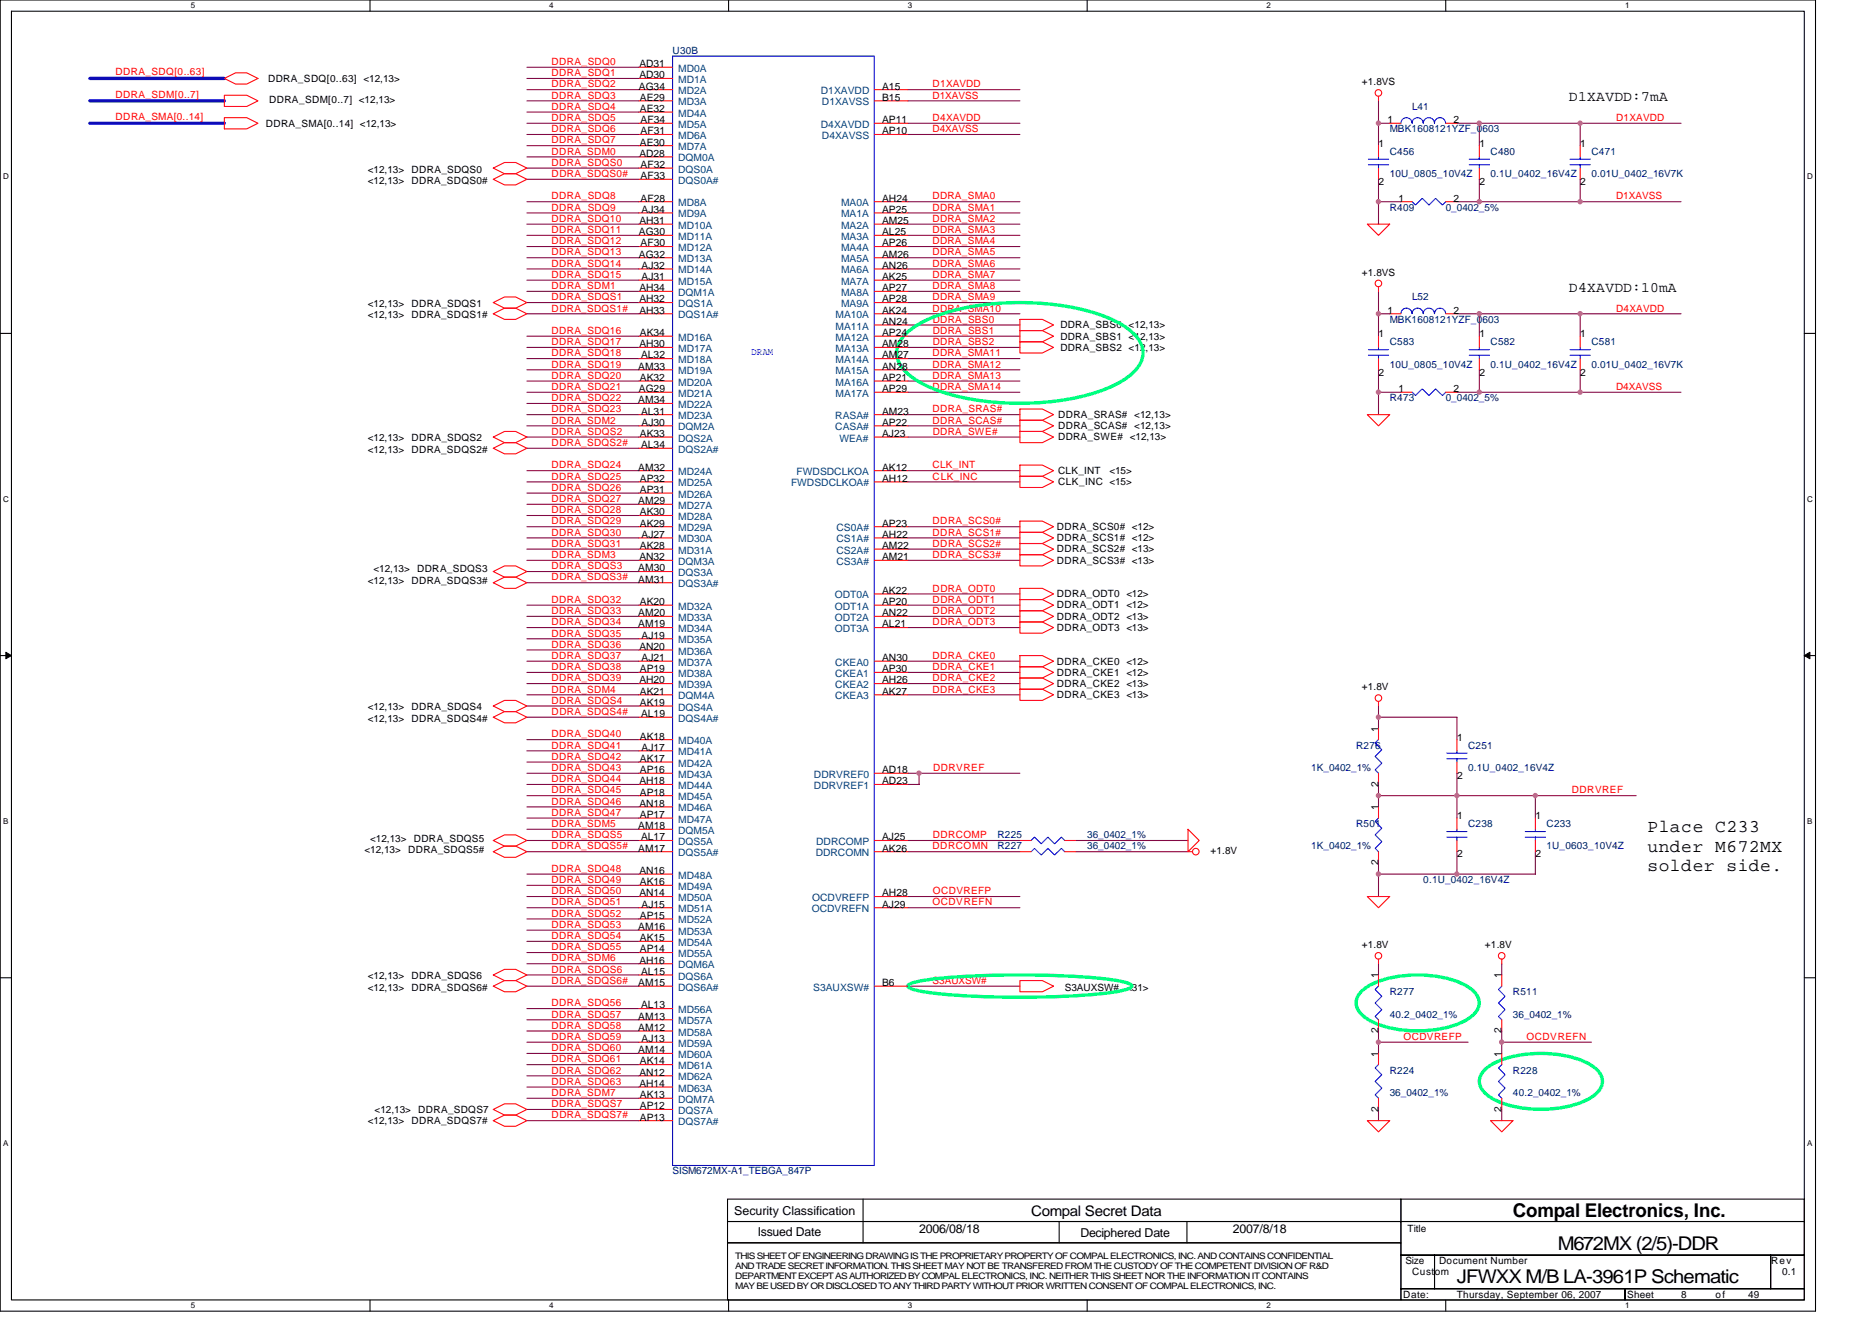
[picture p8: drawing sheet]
<svg xmlns="http://www.w3.org/2000/svg" width="297mm" height="210mm" viewBox="0 0 297 210" stroke-linecap="round" stroke-linejoin="round" font-family="sans-serif">
<defs><g id="words">
<g font-size="3">
<text x="240.1" y="193">Compal Electronics, Inc.</text>
<text x="231.2" y="203.6">JFWXX M/B LA-3961P Schematic</text>
<text x="247.2" y="198.3">M672MX (2/5)-DDR</text>
</g>
<g font-size="2.8">
<text x="261.4" y="132.1">Place C233</text>
<text x="261.4" y="135.1">under M672MX</text>
<text x="261.4" y="138.2">solder side.</text>
</g>
<g font-size="2.3">
<text x="249" y="16.1">D1XAVDD:7mA</text>
<text x="249" y="46.3">D4XAVDD:10mA</text>
<text x="163.6" y="192.8">Compal Secret Data</text>
</g>
<g font-size="1.9">
<text x="116.5" y="192.7">Security Classification</text>
<text x="120.2" y="196.1">Issued Date</text>
<text x="145.8" y="195.6">2006/08/18</text>
<text x="171.4" y="196.3">Deciphered Date</text>
<text x="195.6" y="195.6">2007/8/18</text>
</g>
<g font-size="1.6" fill="#f00">
<text x="18.3" y="11.9">DDRA_SDQ[0..63]</text>
<text x="87.5" y="10.3">DDRA_SDQ0</text>
<text x="18.3" y="15.5">DDRA_SDM[0..7]</text>
<text x="87.5" y="13.9">DDRA_SDQ2</text>
<text x="87.5" y="15.6">DDRA_SDQ3</text>
<text x="87.5" y="12.1">DDRA_SDQ1</text>
<text x="87.5" y="17.4">DDRA_SDQ4</text>
<text x="148" y="13.9">D1XAVDD</text>
<text x="148" y="15.6">D1XAVSS</text>
<text x="18.3" y="19">DDRA_SMA[0..14]</text>
<text x="87.5" y="22.8">DDRA_SDQ7</text>
<text x="87.5" y="21">DDRA_SDQ6</text>
<text x="87.5" y="19.2">DDRA_SDQ5</text>
<text x="148" y="21">D4XAVSS</text>
<text x="148" y="19.2">D4XAVDD</text>
<text x="256.4" y="19.2">D1XAVDD</text>
<text x="87.5" y="26.3">DDRA_SDQS0</text>
<text x="87.5" y="28.1">DDRA_SDQS0#</text>
<text x="87.5" y="24.5">DDRA_SDM0</text>
<text x="87.5" y="31.6">DDRA_SDQ8</text>
<text x="87.5" y="33.4">DDRA_SDQ9</text>
<text x="87.5" y="35.2">DDRA_SDQ10</text>
<text x="148" y="31.6">DDRA_SMA0</text>
<text x="148" y="35.2">DDRA_SMA2</text>
<text x="148" y="33.4">DDRA_SMA1</text>
<text x="256.4" y="31.6">D1XAVSS</text>
<text x="87.5" y="38.8">DDRA_SDQ12</text>
<text x="87.5" y="40.5">DDRA_SDQ13</text>
<text x="87.5" y="37">DDRA_SDQ11</text>
<text x="148" y="37">DDRA_SMA3</text>
<text x="148" y="40.5">DDRA_SMA5</text>
<text x="148" y="38.8">DDRA_SMA4</text>
<text x="87.5" y="42.3">DDRA_SDQ14</text>
<text x="87.5" y="44.1">DDRA_SDQ15</text>
<text x="87.5" y="47.6">DDRA_SDQS1</text>
<text x="87.5" y="45.9">DDRA_SDM1</text>
<text x="148" y="44.1">DDRA_SMA7</text>
<text x="148" y="42.3">DDRA_SMA6</text>
<text x="148" y="45.9">DDRA_SMA8</text>
<text x="148" y="47.6">DDRA_SMA9</text>
<text x="87.5" y="53">DDRA_SDQ16</text>
<text x="87.5" y="49.4">DDRA_SDQS1#</text>
<text x="148" y="49.4">DDRA_SMA10</text>
<text x="148" y="51.2">DDRA_SBS0</text>
<text x="148" y="53">DDRA_SBS1</text>
<text x="256.4" y="49.4">D4XAVDD</text>
<text x="87.5" y="54.8">DDRA_SDQ17</text>
<text x="87.5" y="56.5">DDRA_SDQ18</text>
<text x="87.5" y="58.3">DDRA_SDQ19</text>
<text x="148" y="58.3">DDRA_SMA12</text>
<text x="148" y="56.5">DDRA_SMA11</text>
<text x="148" y="54.8">DDRA_SBS2</text>
<text x="87.5" y="63.6">DDRA_SDQ22</text>
<text x="87.5" y="61.9">DDRA_SDQ21</text>
<text x="87.5" y="65.4">DDRA_SDQ23</text>
<text x="87.5" y="60.1">DDRA_SDQ20</text>
<text x="148" y="60.1">DDRA_SMA13</text>
<text x="148" y="65.4">DDRA_SRAS#</text>
<text x="148" y="61.9">DDRA_SMA14</text>
<text x="256.4" y="61.9">D4XAVSS</text>
<text x="87.5" y="69">DDRA_SDQS2</text>
<text x="87.5" y="70.8">DDRA_SDQS2#</text>
<text x="87.5" y="67.2">DDRA_SDM2</text>
<text x="148" y="67.2">DDRA_SCAS#</text>
<text x="148" y="69">DDRA_SWE#</text>
<text x="87.5" y="77.9">DDRA_SDQ26</text>
<text x="87.5" y="74.3">DDRA_SDQ24</text>
<text x="87.5" y="76.1">DDRA_SDQ25</text>
<text x="148" y="76.1">CLK_INC</text>
<text x="148" y="74.3">CLK_INT</text>
<text x="87.5" y="79.7">DDRA_SDQ27</text>
<text x="87.5" y="83.2">DDRA_SDQ29</text>
<text x="87.5" y="81.4">DDRA_SDQ28</text>
<text x="148" y="83.2">DDRA_SCS0#</text>
<text x="87.5" y="86.8">DDRA_SDQ31</text>
<text x="87.5" y="85">DDRA_SDQ30</text>
<text x="87.5" y="88.5">DDRA_SDM3</text>
<text x="148" y="86.8">DDRA_SCS2#</text>
<text x="148" y="88.5">DDRA_SCS3#</text>
<text x="148" y="85">DDRA_SCS1#</text>
<text x="87.5" y="95.7">DDRA_SDQ32</text>
<text x="87.5" y="90.3">DDRA_SDQS3</text>
<text x="87.5" y="92.1">DDRA_SDQS3#</text>
<text x="148" y="95.7">DDRA_ODT1</text>
<text x="148" y="93.9">DDRA_ODT0</text>
<text x="87.5" y="97.4">DDRA_SDQ33</text>
<text x="87.5" y="99.2">DDRA_SDQ34</text>
<text x="87.5" y="101">DDRA_SDQ35</text>
<text x="148" y="97.4">DDRA_ODT2</text>
<text x="148" y="99.2">DDRA_ODT3</text>
<text x="87.5" y="102.8">DDRA_SDQ36</text>
<text x="87.5" y="104.5">DDRA_SDQ37</text>
<text x="87.5" y="106.3">DDRA_SDQ38</text>
<text x="148" y="104.5">DDRA_CKE0</text>
<text x="148" y="106.3">DDRA_CKE1</text>
<text x="87.5" y="108.1">DDRA_SDQ39</text>
<text x="87.5" y="111.7">DDRA_SDQS4</text>
<text x="87.5" y="113.4">DDRA_SDQS4#</text>
<text x="87.5" y="109.9">DDRA_SDM4</text>
<text x="148" y="109.9">DDRA_CKE3</text>
<text x="148" y="108.1">DDRA_CKE2</text>
<text x="87.5" y="117">DDRA_SDQ40</text>
<text x="87.5" y="118.8">DDRA_SDQ41</text>
<text x="87.5" y="120.5">DDRA_SDQ42</text>
<text x="87.5" y="122.3">DDRA_SDQ43</text>
<text x="87.5" y="124.1">DDRA_SDQ44</text>
<text x="87.5" y="125.9">DDRA_SDQ45</text>
<text x="148.1" y="122.3">DDRVREF</text>
<text x="249.4" y="125.9">DDRVREF</text>
<text x="87.5" y="127.7">DDRA_SDQ46</text>
<text x="87.5" y="129.4">DDRA_SDQ47</text>
<text x="87.5" y="131.2">DDRA_SDM5</text>
<text x="87.5" y="133">DDRA_SDQS5</text>
<text x="87.5" y="134.8">DDRA_SDQS5#</text>
<text x="148" y="134.8">DDRCOMN</text>
<text x="148" y="133">DDRCOMP</text>
<text x="87.5" y="138.3">DDRA_SDQ48</text>
<text x="87.5" y="140.1">DDRA_SDQ49</text>
<text x="87.5" y="141.9">DDRA_SDQ50</text>
<text x="87.5" y="143.7">DDRA_SDQ51</text>
<text x="148" y="143.7">OCDVREFN</text>
<text x="148" y="141.9">OCDVREFP</text>
<text x="87.5" y="145.4">DDRA_SDQ52</text>
<text x="87.5" y="147.2">DDRA_SDQ53</text>
<text x="87.5" y="149">DDRA_SDQ54</text>
<text x="87.5" y="150.8">DDRA_SDQ55</text>
<text x="87.5" y="154.3">DDRA_SDQS6</text>
<text x="87.5" y="152.5">DDRA_SDM6</text>
<text x="87.5" y="159.7">DDRA_SDQ56</text>
<text x="87.5" y="161.4">DDRA_SDQ57</text>
<text x="87.5" y="156.1">DDRA_SDQS6#</text>
<text x="148" y="156.1">S3AUXSW#</text>
<text x="87.5" y="163.2">DDRA_SDQ58</text>
<text x="87.5" y="165">DDRA_SDQ59</text>
<text x="87.5" y="166.8">DDRA_SDQ60</text>
<text x="222.7" y="165">OCDVREFP</text>
<text x="242.2" y="165">OCDVREFN</text>
<text x="87.5" y="168.6">DDRA_SDQ61</text>
<text x="87.5" y="170.3">DDRA_SDQ62</text>
<text x="87.5" y="172.1">DDRA_SDQ63</text>
<text x="87.5" y="173.9">DDRA_SDM7</text>
<text x="87.5" y="175.7">DDRA_SDQS7</text>
<text x="87.5" y="177.4">DDRA_SDQS7#</text>
</g>
<g font-size="1.6">
<text x="101.4" y="10.6">AD31</text>
<text x="42.5" y="13">DDRA_SDQ[0..63] &lt;12,13&gt;</text>
<text x="42.7" y="16.4">DDRA_SDM[0..7] &lt;12,13&gt;</text>
<text x="101.4" y="14.2">AG34</text>
<text x="101.4" y="12.4">AD30</text>
<text x="101.5" y="16">AE29</text>
<text x="101.5" y="17.8">AE32</text>
<text x="140" y="16">B15</text>
<text x="140" y="14.2">A15</text>
<text x="216.1" y="13.5">+1.8VS</text>
<text x="42.2" y="20.1">DDRA_SMA[0..14] &lt;12,13&gt;</text>
<text x="101.5" y="23.1">AE30</text>
<text x="101.6" y="21.3">AF31</text>
<text x="101.6" y="19.5">AF34</text>
<text x="140" y="21.3">AP10</text>
<text x="140" y="19.5">AP11</text>
<text x="218.8" y="23.3">1</text>
<text x="220.2" y="19.5">1</text>
<text x="230.6" y="19.5">2</text>
<text x="234.8" y="23.3">1</text>
<text x="250.8" y="23.3">1</text>
<text x="58.4" y="27.4">&lt;12,13&gt;</text>
<text x="58.4" y="29.1">&lt;12,13&gt;</text>
<text x="65.3" y="27.4">DDRA_SDQS0</text>
<text x="65.3" y="29.1">DDRA_SDQS0#</text>
<text x="101.4" y="24.9">AD28</text>
<text x="101.6" y="26.6">AF32</text>
<text x="101.6" y="28.4">AF33</text>
<text x="218.8" y="29.4">2</text>
<text x="234.8" y="29.4">2</text>
<text x="250.8" y="29.4">2</text>
<text x="101.4" y="35.5">AH31</text>
<text x="101.6" y="32">AF28</text>
<text x="101.8" y="33.8">AJ34</text>
<text x="140" y="32">AH24</text>
<text x="140" y="35.5">AM25</text>
<text x="140" y="33.8">AP25</text>
<text x="221.9" y="32">1</text>
<text x="230.6" y="32">2</text>
<text x="101.4" y="37.3">AG30</text>
<text x="101.4" y="40.9">AG32</text>
<text x="101.6" y="39.1">AF30</text>
<text x="140" y="37.3">AL25</text>
<text x="140" y="40.9">AM26</text>
<text x="140" y="39.1">AP26</text>
<text x="101.4" y="48">AH32</text>
<text x="101.4" y="46.2">AH34</text>
<text x="101.8" y="42.7">AJ32</text>
<text x="101.8" y="44.4">AJ31</text>
<text x="140" y="44.4">AK25</text>
<text x="140" y="42.7">AN26</text>
<text x="140" y="46.2">AP27</text>
<text x="140" y="48">AP28</text>
<text x="216.1" y="43.7">+1.8VS</text>
<text x="58.4" y="48.7">&lt;12,13&gt;</text>
<text x="58.4" y="50.5">&lt;12,13&gt;</text>
<text x="65.3" y="48.7">DDRA_SDQS1</text>
<text x="65.3" y="50.5">DDRA_SDQS1#</text>
<text x="101.4" y="49.8">AH33</text>
<text x="101.5" y="53.3">AK34</text>
<text x="140" y="51.5">AN24</text>
<text x="140" y="53.3">AP24</text>
<text x="140" y="49.8">AK24</text>
<text x="168.3" y="52.1">DDRA_SBS0 &lt;12,13&gt;</text>
<text x="168.3" y="53.9">DDRA_SBS1 &lt;12,13&gt;</text>
<text x="218.8" y="53.5">1</text>
<text x="220.2" y="49.8">1</text>
<text x="230.6" y="49.8">2</text>
<text x="234.8" y="53.5">1</text>
<text x="250.8" y="53.5">1</text>
<text x="101.3" y="58.7">AM33</text>
<text x="101.4" y="55.1">AH30</text>
<text x="101.7" y="56.9">AL32</text>
<text x="140" y="58.7">AN28</text>
<text x="140" y="55.1">AM28</text>
<text x="140" y="56.9">AM27</text>
<text x="168.3" y="55.6">DDRA_SBS2 &lt;12,13&gt;</text>
<text x="218.8" y="59.6">2</text>
<text x="234.8" y="59.6">2</text>
<text x="250.8" y="59.6">2</text>
<text x="101.3" y="64">AM34</text>
<text x="101.4" y="62.2">AG29</text>
<text x="101.5" y="60.4">AK32</text>
<text x="101.7" y="65.8">AL31</text>
<text x="140" y="60.4">AP21</text>
<text x="140" y="62.2">AP29</text>
<text x="140" y="65.8">AM23</text>
<text x="221.9" y="62.2">1</text>
<text x="230.6" y="62.2">2</text>
<text x="58.4" y="70">&lt;12,13&gt;</text>
<text x="58.4" y="71.8">&lt;12,13&gt;</text>
<text x="65.3" y="70">DDRA_SDQS2</text>
<text x="65.3" y="71.8">DDRA_SDQS2#</text>
<text x="101.5" y="69.3">AK33</text>
<text x="101.7" y="71.1">AL34</text>
<text x="101.8" y="67.5">AJ30</text>
<text x="140" y="69.3">AJ23</text>
<text x="140" y="67.5">AP22</text>
<text x="167.9" y="68.1">DDRA_SCAS# &lt;12,13&gt;</text>
<text x="167.9" y="66.3">DDRA_SRAS# &lt;12,13&gt;</text>
<text x="167.9" y="69.9">DDRA_SWE# &lt;12,13&gt;</text>
<text x="101.3" y="74.7">AM32</text>
<text x="101.5" y="76.4">AP32</text>
<text x="140" y="74.7">AK12</text>
<text x="140" y="76.4">AH12</text>
<text x="167.9" y="77">CLK_INC &lt;15&gt;</text>
<text x="167.9" y="75.2">CLK_INT</text>
<text x="176.1" y="75.2">&lt;15&gt;</text>
<text x="101.3" y="80">AM29</text>
<text x="101.5" y="78.2">AP31</text>
<text x="101.5" y="81.8">AK30</text>
<text x="101.5" y="83.5">AK29</text>
<text x="140" y="83.5">AP23</text>
<text x="101.4" y="88.9">AN32</text>
<text x="101.5" y="87.1">AK28</text>
<text x="101.8" y="85.3">AJ27</text>
<text x="140" y="85.3">AH22</text>
<text x="140" y="87.1">AM22</text>
<text x="140" y="88.9">AM21</text>
<text x="167.7" y="84.1">DDRA_SCS0# &lt;12&gt;</text>
<text x="167.7" y="85.9">DDRA_SCS1# &lt;12&gt;</text>
<text x="167.7" y="87.7">DDRA_SCS2# &lt;13&gt;</text>
<text x="167.7" y="89.4">DDRA_SCS3# &lt;13&gt;</text>
<text x="58.4" y="92.6">&lt;12,13&gt;</text>
<text x="59.2" y="90.7">&lt;12,13&gt;</text>
<text x="65.3" y="92.6">DDRA_SDQS3#</text>
<text x="66.2" y="90.7">DDRA_SDQS3</text>
<text x="101.3" y="90.7">AM30</text>
<text x="101.3" y="92.4">AM31</text>
<text x="101.5" y="96">AK20</text>
<text x="140" y="94.2">AK22</text>
<text x="140" y="96">AP20</text>
<text x="167.7" y="94.8">DDRA_ODT0 &lt;12&gt;</text>
<text x="101.3" y="97.8">AM20</text>
<text x="101.3" y="99.5">AM19</text>
<text x="101.8" y="101.3">AJ19</text>
<text x="140" y="97.8">AN22</text>
<text x="140" y="99.5">AL21</text>
<text x="167.7" y="96.5">DDRA_ODT1 &lt;12&gt;</text>
<text x="167.7" y="98.3">DDRA_ODT2 &lt;13&gt;</text>
<text x="167.7" y="100.1">DDRA_ODT3 &lt;13&gt;</text>
<text x="101.4" y="103.1">AN20</text>
<text x="101.5" y="106.7">AP19</text>
<text x="101.8" y="104.9">AJ21</text>
<text x="140" y="104.9">AN30</text>
<text x="140" y="106.7">AP30</text>
<text x="167.7" y="105.4">DDRA_CKE0 &lt;12&gt;</text>
<text x="167.7" y="107.2">DDRA_CKE1 &lt;12&gt;</text>
<text x="58.4" y="112.7">&lt;12,13&gt;</text>
<text x="65.3" y="112.7">DDRA_SDQS4</text>
<text x="101.4" y="108.4">AH20</text>
<text x="101.5" y="110.2">AK21</text>
<text x="101.5" y="112">AK19</text>
<text x="101.7" y="113.8">AL19</text>
<text x="140" y="108.4">AH26</text>
<text x="140" y="110.2">AK27</text>
<text x="167.7" y="109">DDRA_CKE2 &lt;13&gt;</text>
<text x="167.7" y="110.8">DDRA_CKE3 &lt;13&gt;</text>
<text x="216.1" y="109.5">+1.8V</text>
<text x="58.4" y="114.5">&lt;12,13&gt;</text>
<text x="65.3" y="114.5">DDRA_SDQS4#</text>
<text x="101.5" y="117.3">AK18</text>
<text x="101.8" y="119.1">AJ17</text>
<text x="218.7" y="116.1" transform="rotate(-90 218.7 116.1)">1</text>
<text x="231.2" y="117.5">1</text>
<text x="101.4" y="124.4">AH18</text>
<text x="101.5" y="120.9">AK17</text>
<text x="101.5" y="122.7">AP16</text>
<text x="140" y="122.7">AD18</text>
<text x="140" y="124.4">AD23</text>
<text x="218.7" y="124.8" transform="rotate(-90 218.7 124.8)">2</text>
<text x="231.2" y="123.6">2</text>
<text x="101.3" y="131.6">AM18</text>
<text x="101.4" y="128">AN18</text>
<text x="101.5" y="126.2">AP18</text>
<text x="101.5" y="129.8">AP17</text>
<text x="218.7" y="128.5" transform="rotate(-90 218.7 128.5)">1</text>
<text x="231.2" y="130">1</text>
<text x="243.6" y="130">1</text>
<text x="57.8" y="135.3">&lt;12,13&gt;</text>
<text x="58.7" y="133.5">&lt;12,13&gt;</text>
<text x="64.8" y="135.3">DDRA_SDQS5#</text>
<text x="65.7" y="133.5">DDRA_SDQS5</text>
<text x="101.3" y="135.1">AM17</text>
<text x="101.7" y="133.3">AL17</text>
<text x="140" y="135.1">AK26</text>
<text x="140" y="133.3">AJ25</text>
<text x="192.1" y="135.5">+1.8V</text>
<text x="218.7" y="137.3" transform="rotate(-90 218.7 137.3)">2</text>
<text x="231.2" y="136">2</text>
<text x="243.6" y="136">2</text>
<text x="101.4" y="138.7">AN16</text>
<text x="101.4" y="142.2">AN14</text>
<text x="101.5" y="140.4">AK16</text>
<text x="101.8" y="144">AJ15</text>
<text x="140" y="144">AJ29</text>
<text x="140" y="142.2">AH28</text>
<text x="101.3" y="147.6">AM16</text>
<text x="101.5" y="145.8">AP15</text>
<text x="101.5" y="149.3">AK15</text>
<text x="58.4" y="155.4">&lt;12,13&gt;</text>
<text x="65.3" y="155.4">DDRA_SDQS6</text>
<text x="101.4" y="152.9">AH16</text>
<text x="101.5" y="151.1">AP14</text>
<text x="101.7" y="154.7">AL15</text>
<text x="216.1" y="150.4">+1.8V</text>
<text x="218.7" y="155.2" transform="rotate(-90 218.7 155.2)">1</text>
<text x="235.6" y="150.4">+1.8V</text>
<text x="238.3" y="155.2" transform="rotate(-90 238.3 155.2)">1</text>
<text x="58.4" y="157.2">&lt;12,13&gt;</text>
<text x="65.3" y="157.2">DDRA_SDQS6#</text>
<text x="101.3" y="156.4">AM15</text>
<text x="101.3" y="161.8">AM13</text>
<text x="101.7" y="160">AL13</text>
<text x="140" y="156.4">B6</text>
<text x="168.9" y="157.2">S3AUXSW#</text>
<text x="178.7" y="157.2">&lt;31&gt;</text>
<text x="101.3" y="163.6">AM12</text>
<text x="101.3" y="167.1">AM14</text>
<text x="101.8" y="165.3">AJ13</text>
<text x="218.7" y="167.7" transform="rotate(-90 218.7 167.7)">1</text>
<text x="218.7" y="164" transform="rotate(-90 218.7 164)">2</text>
<text x="238.3" y="167.7" transform="rotate(-90 238.3 167.7)">1</text>
<text x="238.3" y="164" transform="rotate(-90 238.3 164)">2</text>
<text x="101.4" y="170.7">AN12</text>
<text x="101.4" y="172.4">AH14</text>
<text x="101.5" y="168.9">AK14</text>
<text x="58.4" y="178.3">&lt;12,13&gt;</text>
<text x="59.4" y="176.6">&lt;12,13&gt;</text>
<text x="65.3" y="178.3">DDRA_SDQS7#</text>
<text x="66.4" y="176.6">DDRA_SDQS7</text>
<text x="101.5" y="174.2">AK13</text>
<text x="101.5" y="176">AP12</text>
<text x="101.5" y="177.8">AP13</text>
<text x="218.7" y="176.4" transform="rotate(-90 218.7 176.4)">2</text>
<text x="238.3" y="176.4" transform="rotate(-90 238.3 176.4)">2</text>
<text x="223.3" y="195.4">Title</text>
<text x="223" y="200.6">Size</text>
<text x="224.1" y="202.3">Custom</text>
<text x="228.3" y="200.6">Document Number</text>
<text x="281" y="200.6">Rev</text>
<text x="282.8" y="202.3">0.1</text>
<text x="222.6" y="205.9">Date:</text>
<text x="231.2" y="205.9">Thursday, September 06, 2007</text>
<text x="258.2" y="205.9">Sheet</text>
<text x="266.7" y="205.9">8</text>
<text x="272.2" y="205.9">of</text>
<text x="277.4" y="205.9">49</text>
</g>
<g font-size="1.6" fill="#000080">
<text x="106.7" y="8.5">U30B</text>
<text x="224.1" y="17.4">L41</text>
<text x="220.5" y="21">MBK1608121YZF_0603</text>
<text x="220.5" y="24.5">C456</text>
<text x="220.5" y="28.1">10U_0805_10V4Z</text>
<text x="236.5" y="24.5">C480</text>
<text x="236.5" y="28.1">0.1U_0402_16V4Z</text>
<text x="252.5" y="24.5">C471</text>
<text x="252.5" y="28.1">0.01U_0402_16V7K</text>
<text x="220.5" y="33.4">R409</text>
<text x="229.4" y="33.4">0_0402_5%</text>
<text x="224.1" y="47.6">L52</text>
<text x="220.5" y="51.2">MBK1608121YZF_0603</text>
<text x="220.5" y="54.8">C583</text>
<text x="220.5" y="58.3">10U_0805_10V4Z</text>
<text x="236.5" y="54.8">C582</text>
<text x="236.5" y="58.3">0.1U_0402_16V4Z</text>
<text x="252.5" y="54.8">C581</text>
<text x="252.5" y="58.3">0.01U_0402_16V7K</text>
<text x="220.5" y="63.6">R473</text>
<text x="229.4" y="63.6">0_0402_5%</text>
<text x="215.2" y="118.8">R276</text>
<text x="233" y="118.8">C251</text>
<text x="208.1" y="122.3">1K_0402_1%</text>
<text x="233" y="122.3">0.1U_0402_16V4Z</text>
<text x="215.2" y="131.2">R501</text>
<text x="233" y="131.2">C238</text>
<text x="245.4" y="131.2">C233</text>
<text x="158.3" y="134.8">R227</text>
<text x="158.3" y="133">R225</text>
<text x="172.5" y="134.8">36_0402_1%</text>
<text x="172.5" y="133">36_0402_1%</text>
<text x="208.1" y="134.8">1K_0402_1%</text>
<text x="245.4" y="134.8">1U_0603_10V4Z</text>
<text x="225.8" y="140.1">0.1U_0402_16V4Z</text>
<text x="220.5" y="157.9">R277</text>
<text x="220.5" y="161.4">40.2_0402_1%</text>
<text x="240.1" y="157.9">R511</text>
<text x="240.1" y="161.4">36_0402_1%</text>
<text x="220.5" y="170.3">R224</text>
<text x="220.5" y="173.9">36_0402_1%</text>
<text x="240.1" y="170.3">R228</text>
<text x="240.1" y="173.9">40.2_0402_1%</text>
<text x="106.7" y="186.3">SISM672MX-A1_TEBGA_847P</text>
</g>
<g font-size="1.6" fill="#004080">
<text x="107.6" y="11.4">MD0A</text>
<text x="107.6" y="13.2">MD1A</text>
<text x="107.6" y="16.7">MD3A</text>
<text x="107.6" y="14.9">MD2A</text>
<text x="130.3" y="14.9">D1XAVDD</text>
<text x="130.4" y="16.7">D1XAVSS</text>
<text x="107.6" y="23.8">MD7A</text>
<text x="107.6" y="18.5">MD4A</text>
<text x="107.6" y="22.1">MD6A</text>
<text x="107.6" y="20.3">MD5A</text>
<text x="130.3" y="20.3">D4XAVDD</text>
<text x="130.4" y="22.1">D4XAVSS</text>
<text x="107.6" y="25.6">DQM0A</text>
<text x="107.6" y="27.4">DQS0A</text>
<text x="107.6" y="29.2">DQS0A#</text>
<text x="107.6" y="32.7">MD8A</text>
<text x="107.6" y="34.5">MD9A</text>
<text x="133.5" y="32.7">MA0A</text>
<text x="133.5" y="34.5">MA1A</text>
<text x="107.6" y="36.3">MD10A</text>
<text x="107.6" y="38.1">MD11A</text>
<text x="107.6" y="39.8">MD12A</text>
<text x="107.6" y="41.6">MD13A</text>
<text x="133.5" y="38.1">MA3A</text>
<text x="133.5" y="36.3">MA2A</text>
<text x="133.5" y="41.6">MA5A</text>
<text x="133.5" y="39.8">MA4A</text>
<text x="107.6" y="46.9">DQM1A</text>
<text x="107.6" y="43.4">MD14A</text>
<text x="107.6" y="45.2">MD15A</text>
<text x="133.5" y="45.2">MA7A</text>
<text x="133.5" y="43.4">MA6A</text>
<text x="133.5" y="46.9">MA8A</text>
<text x="107.6" y="48.7">DQS1A</text>
<text x="107.6" y="50.5">DQS1A#</text>
<text x="132.6" y="52.3">MA11A</text>
<text x="132.6" y="50.5">MA10A</text>
<text x="133.5" y="48.7">MA9A</text>
<text x="107.6" y="54.1">MD16A</text>
<text x="107.6" y="55.8">MD17A</text>
<text x="107.6" y="57.6">MD18A</text>
<text x="107.6" y="59.4">MD19A</text>
<text x="132.6" y="59.4">MA15A</text>
<text x="132.6" y="54.1">MA12A</text>
<text x="132.6" y="55.8">MA13A</text>
<text x="132.6" y="57.6">MA14A</text>
<text x="107.6" y="61.2">MD20A</text>
<text x="107.6" y="62.9">MD21A</text>
<text x="107.6" y="64.7">MD22A</text>
<text x="132.6" y="61.2">MA16A</text>
<text x="132.6" y="62.9">MA17A</text>
<text x="107.6" y="70.1">DQS2A</text>
<text x="107.6" y="71.8">DQS2A#</text>
<text x="107.6" y="68.3">DQM2A</text>
<text x="107.6" y="66.5">MD23A</text>
<text x="132.5" y="66.5">RASA#</text>
<text x="132.5" y="68.3">CASA#</text>
<text x="133.2" y="70.1">WEA#</text>
<text x="107.6" y="75.4">MD24A</text>
<text x="107.6" y="77.2">MD25A</text>
<text x="125.5" y="77.2">FWDSDCLKOA#</text>
<text x="126.4" y="75.4">FWDSDCLKOA</text>
<text x="107.6" y="79">MD26A</text>
<text x="107.6" y="80.7">MD27A</text>
<text x="107.6" y="82.5">MD28A</text>
<text x="107.6" y="89.6">DQM3A</text>
<text x="107.6" y="84.3">MD29A</text>
<text x="107.6" y="86.1">MD30A</text>
<text x="107.6" y="87.8">MD31A</text>
<text x="132.7" y="84.3">CS0A#</text>
<text x="132.7" y="86.1">CS1A#</text>
<text x="132.7" y="87.8">CS2A#</text>
<text x="132.7" y="89.6">CS3A#</text>
<text x="107.6" y="91.4">DQS3A</text>
<text x="107.6" y="93.2">DQS3A#</text>
<text x="132.5" y="95">ODT0A</text>
<text x="107.6" y="96.7">MD32A</text>
<text x="107.6" y="98.5">MD33A</text>
<text x="107.6" y="100.3">MD34A</text>
<text x="132.5" y="96.7">ODT1A</text>
<text x="132.5" y="98.5">ODT2A</text>
<text x="132.5" y="100.3">ODT3A</text>
<text x="107.6" y="102.1">MD35A</text>
<text x="107.6" y="103.8">MD36A</text>
<text x="107.6" y="105.6">MD37A</text>
<text x="107.6" y="107.4">MD38A</text>
<text x="132.5" y="105.6">CKEA0</text>
<text x="132.5" y="107.4">CKEA1</text>
<text x="107.6" y="111">DQM4A</text>
<text x="107.6" y="112.7">DQS4A</text>
<text x="107.6" y="109.2">MD39A</text>
<text x="132.5" y="109.2">CKEA2</text>
<text x="132.5" y="111">CKEA3</text>
<text x="107.6" y="114.5">DQS4A#</text>
<text x="107.6" y="118.1">MD40A</text>
<text x="107.6" y="119.8">MD41A</text>
<text x="107.6" y="121.6">MD42A</text>
<text x="107.6" y="123.4">MD43A</text>
<text x="107.6" y="125.2">MD44A</text>
<text x="129.2" y="123.4">DDRVREF0</text>
<text x="129.2" y="125.2">DDRVREF1</text>
<text x="107.6" y="127">MD45A</text>
<text x="107.6" y="128.7">MD46A</text>
<text x="107.6" y="130.5">MD47A</text>
<text x="107.6" y="135.8">DQS5A#</text>
<text x="107.6" y="132.3">DQM5A</text>
<text x="107.6" y="134.1">DQS5A</text>
<text x="129.4" y="135.8">DDRCOMN</text>
<text x="129.5" y="134.1">DDRCOMP</text>
<text x="107.6" y="139.4">MD48A</text>
<text x="107.6" y="141.2">MD49A</text>
<text x="107.6" y="143">MD50A</text>
<text x="128.9" y="143">OCDVREFP</text>
<text x="107.6" y="144.7">MD51A</text>
<text x="107.6" y="146.5">MD52A</text>
<text x="107.6" y="148.3">MD53A</text>
<text x="128.8" y="144.7">OCDVREFN</text>
<text x="107.6" y="153.6">DQM6A</text>
<text x="107.6" y="155.4">DQS6A</text>
<text x="107.6" y="150.1">MD54A</text>
<text x="107.6" y="151.8">MD55A</text>
<text x="107.6" y="157.2">DQS6A#</text>
<text x="107.6" y="160.7">MD56A</text>
<text x="129" y="157.2">S3AUXSW#</text>
<text x="107.6" y="162.5">MD57A</text>
<text x="107.6" y="164.3">MD58A</text>
<text x="107.6" y="166.1">MD59A</text>
<text x="107.6" y="167.9">MD60A</text>
<text x="107.6" y="169.6">MD61A</text>
<text x="107.6" y="171.4">MD62A</text>
<text x="107.6" y="173.2">MD63A</text>
<text x="107.6" y="175">DQM7A</text>
<text x="107.6" y="176.7">DQS7A</text>
<text x="107.6" y="178.5">DQS7A#</text>
</g>
<text font-size="1.6" fill="#00f" x="119.2" y="56.4">DRAM</text>
<g font-size="1.4">
<text x="116.7" y="199.7">THIS SHEET OF ENGINEERING DRAWING IS THE PROPRIETARY PROPERTY OF COMPAL ELECTRONICS, INC. AND CONTAINS CONFIDENTIAL</text>
<text x="116.7" y="201.3">AND TRADE SECRET INFORMATION. THIS SHEET MAY NOT BE TRANSFERED FROM THE CUSTODY OF THE COMPETENT DIVISION OF R&amp;D</text>
<text x="116.7" y="202.9">DEPARTMENT EXCEPT AS AUTHORIZED BY COMPAL ELECTRONICS, INC. NEITHER THIS SHEET NOR THE INFORMATION IT CONTAINS</text>
<text x="116.7" y="204.6">MAY BE USED BY OR DISCLOSED TO ANY THIRD PARTY WITHOUT PRIOR WRITTEN CONSENT OFCOMPAL ELECTRONICS, INC.</text>
</g>
<g font-size="1.3">
<text x="30.3" y="1.3">5</text>
<text x="87.2" y="1.3">4</text>
<text x="144.1" y="1.3">3</text>
<text x="201" y="1.3">2</text>
<text x="257.8" y="1.3">1</text>
<text x=".5" y="28.5">D</text>
<text x="286.7" y="28.5">D</text>
<text x=".5" y="79.6">C</text>
<text x="286.7" y="79.6">C</text>
<text x=".5" y="130.7">B</text>
<text x="286.7" y="130.7">B</text>
<text x=".5" y="181.8">A</text>
<text x="286.7" y="181.8">A</text>
<text x="30.3" y="207.6">5</text>
<text x="87.2" y="207.6">4</text>
<text x="144.1" y="207.6">3</text>
<text x="201" y="207.6">2</text>
<text x="257.8" y="207.6">1</text>
</g>
</g></defs>
<path d="M0 0h288.1v208h-288.1zM1.8 1.8h284.5v204.4h-284.5z" fill="none" stroke="#000" stroke-width=".17"/>
<g fill="#fff">
<path d="M30.3 .2h.7v1.4h-.7z"/>
<path d="M30.3 206.4h.7v1.5h-.7z"/>
</g>
<path d="M58.7 0v1.8M58.7 206.2v1.8" fill="none" stroke="#000" stroke-width=".17"/>
<g fill="#fff">
<path d="M87.2 .2h.7v1.4h-.7z"/>
<path d="M87.2 206.4h.7v1.5h-.7z"/>
</g>
<path d="M115.6 0v1.8M115.6 206.2v1.8" fill="none" stroke="#000" stroke-width=".17"/>
<g fill="#fff">
<path d="M144.1 .2h.7v1.4h-.7z"/>
<path d="M144.1 206.4h.7v1.5h-.7z"/>
</g>
<path d="M172.5 0v1.8M172.5 206.2v1.8" fill="none" stroke="#000" stroke-width=".17"/>
<g fill="#fff">
<path d="M201 .2h.7v1.4h-.7z"/>
<path d="M201 206.4h.7v1.5h-.7z"/>
</g>
<path d="M229.4 0v1.8M229.4 206.2v1.8" fill="none" stroke="#000" stroke-width=".17"/>
<g fill="#fff">
<path d="M257.8 .2h.7v1.4h-.7z"/>
<path d="M257.8 206.4h.7v1.5h-.7z"/>
<path d="M.5 27.3h.9v1.4h-.9z"/>
<path d="M286.7 27.3h1v1.4h-1z"/>
<path d="M.5 78.4h.9v1.5h-.9z"/>
<path d="M286.7 78.4h1v1.5h-1z"/>
</g>
<path d="M0 52.9h1.8M286.3 52.9h1.8" fill="none" stroke="#000" stroke-width=".17"/>
<g fill="#fff">
<path d="M.5 129.6h.8v1.4h-.8z"/>
<path d="M286.7 129.6h.9v1.4h-.9z"/>
</g>
<path d="M0 104h1.8M286.3 104h1.8" fill="none" stroke="#000" stroke-width=".17"/>
<path d="M.9 103.5l.9 .5-.9 .5zM286.3 104l.9-.5v1z" fill="#000" stroke="#000" stroke-width=".16"/>
<g fill="#fff">
<path d="M.5 180.7h.8v1.4h-.8z"/>
<path d="M286.7 180.7h.9v1.4h-.9z"/>
</g>
<g fill="none" stroke="#000" stroke-width=".17">
<path d="M0 155.1h1.8M286.3 155.1h1.8M115.4 190.2h106.9v3.6h-106.9zM115.4 193.8h106.9v3.4h-106.9zM115.4 197.2h106.9v9h-106.9zM136.9 190.2v7M168.1 193.8v3.4M188.3 193.8v3.4M222.3 190.2h64v3.6h-64zM222.3 193.8h64v5.3h-64zM222.3 199.1h5.3v5.4h-5.3zM227.6 199.1h53.4v5.4h-53.4z"/>
<path d="M281 199.1h5.3v5.4h-5.3zM222.3 204.5h35.5v1.7h-35.5zM257.8 204.5h28.5v1.7h-28.5z"/>
</g>
<g fill="none" stroke="#800040" stroke-width=".17">
<path d="M83.6 14.2h17.8M83.6 16h17.8M83.6 10.7h17.8M83.6 12.4h17.8M83.6 19.6h17.8M83.6 17.8h17.8M144.1 14.2h17.7M144.1 16h17.7M144.1 19.6h17.7M218.7 16v3.6h1.8M218.7 19.6v3.5M231.2 19.6h3.5v3.5"/>
<path d="M234.7 19.6h32M250.7 19.6v3.5M83.6 23.1h17.8M83.6 21.3h17.8M83.6 39.1h17.8M83.6 32h17.8M83.6 33.8h17.8M83.6 35.6h17.8M83.6 37.3h17.8M83.6 26.7h17.8M83.6 28.4h17.8M83.6 24.9h17.8"/>
<path d="M144.1 21.3h17.7M144.1 39.1h17.7M144.1 32h17.7M144.1 33.8h17.7M144.1 35.6h17.7M144.1 37.3h17.7M218.7 32h3.6M218.7 28.4v7.2M231.2 32h35.5M234.7 28.4v3.6M250.7 28.4v3.6M83.6 42.7h17.8"/>
<path d="M83.6 44.4h17.8M83.6 40.9h17.8M83.6 55.1h17.8M83.6 56.9h17.8M83.6 53.3h17.8M83.6 58.7h17.8M83.6 49.8h17.8M83.6 46.2h17.8M83.6 48h17.8M144.1 42.7h17.7M144.1 44.4h17.7M144.1 40.9h17.7"/>
<path d="M144.1 55.1h17.7M144.1 56.9h17.7M144.1 53.3h17.7M144.1 58.7h17.7M144.1 51.6h17.7M144.1 49.8h17.7M144.1 46.2h17.7M144.1 48h17.7M218.7 46.2v3.6h1.8M218.7 49.8v3.5M218.7 58.7v7.1M231.2 49.8h3.5v3.5"/>
<path d="M234.7 49.8h32M234.7 58.7v3.5M250.7 49.8v3.5M250.7 58.7v3.5M83.6 64h17.8M83.6 62.2h17.8M83.6 65.8h17.8M83.6 60.5h17.8M83.6 78.2h17.8M83.6 74.7h17.8M83.6 76.5h17.8M83.6 67.6h17.8"/>
<path d="M83.6 69.3h17.8M83.6 71.1h17.8M144.1 62.2h17.7M144.1 65.8h17.7M144.1 60.5h17.7M144.1 74.7h17.7M144.1 76.5h17.7M144.1 67.6h17.7M144.1 69.3h17.7M218.7 62.2h3.6M231.2 62.2h35.5M83.6 80h17.8"/>
<path d="M83.6 83.6h17.8M83.6 87.1h17.8M83.6 85.3h17.8M83.6 81.8h17.8M83.6 96h17.8M83.6 97.8h17.8M83.6 99.6h17.8M83.6 90.7h17.8M83.6 92.5h17.8M83.6 88.9h17.8M144.1 83.6h17.7M144.1 87.1h17.7"/>
<path d="M144.1 85.3h17.7M144.1 96h17.7M144.1 97.8h17.7M144.1 99.6h17.7M144.1 88.9h17.7M144.1 94.2h17.7M83.6 117.3h17.8M83.6 119.1h17.8M83.6 101.3h17.8M83.6 103.1h17.8M83.6 104.9h17.8M83.6 106.7h17.8"/>
<path d="M83.6 108.5h17.8M83.6 112h17.8M83.6 113.8h17.8M83.6 110.2h17.8M144.1 104.9h17.7M144.1 106.7h17.7M144.1 108.5h17.7M144.1 110.2h17.7M218.7 112v1.8h12.5v3.5M218.7 113.8v1.8M83.6 120.9h17.8M83.6 122.7h17.8"/>
<path d="M83.6 124.5h17.8M83.6 126.2h17.8M83.6 128h17.8M83.6 129.8h17.8M83.6 138.7h17.8M83.6 133.3h17.8M83.6 135.1h17.8M83.6 131.6h17.8M144.1 122.7h17.7M144.1 133.3h17.7M144.1 135.1h17.7M145.8 122.7v1.8h-1.7"/>
<path d="M170.7 133.3h17.8M170.7 135.1h17.8M218.7 124.5v3.5M218.7 136.9v5.3M231.2 122.7v3.5h-12.5M231.2 135.1v3.6M243.6 135.1v3.6h-24.9M243.6 126.2v3.6M259.6 126.2h-28.4v3.6M83.6 140.5h17.8M83.6 142.2h17.8M83.6 144h17.8"/>
<path d="M83.6 145.8h17.8M83.6 147.6h17.8M83.6 149.4h17.8M83.6 151.1h17.8M83.6 154.7h17.8M83.6 156.5h17.8M83.6 152.9h17.8M144.1 142.2h17.7M144.1 144h17.7M144.1 156.5h17.7M218.7 152.9v1.8M238.3 152.9v1.8"/>
<path d="M83.6 160h17.8M83.6 161.8h17.8M83.6 163.6h17.8M83.6 165.4h17.8M83.6 167.1h17.8M83.6 168.9h17.8M83.6 170.7h17.8M83.6 172.5h17.8M83.6 176h17.8M83.6 177.8h17.8M83.6 174.2h17.8M218.7 165.4h14.3"/>
<path d="M218.7 163.6v3.5M218.7 176v1.8M238.3 165.4h14.2M238.3 163.6v3.5M238.3 176v1.8"/>
</g>
<path d="M14.3 16h21.3M14.3 19.6h21.3M14.3 12.4h21.3" fill="none" stroke="#00f" stroke-width=".53"/>
<g fill="none" stroke="#f00" stroke-width=".17">
<path d="M35.6 12.4l1.8-.8h1.8l1.7 .8-1.7 .9h-1.8zM35.6 15.1h3.6l1.7 .9-1.7 .9h-3.6zM35.6 18.7h3.6l1.7 .9-1.7 .8h-3.6zM101.4 12.4h5.3M101.4 10.7h5.3M101.4 16h5.3M101.4 17.8h5.3M101.4 19.6h5.3M101.4 14.2h5.3M138.7 16h5.4M138.7 19.6h5.4M138.7 14.2h5.4"/>
<path d="M218.7 15.3v.7M220.5 19.6h1.8M229.4 19.6h1.8M78.3 26.7l1.7-.9h1.8l1.8 .9-1.8 .9h-1.8zM78.3 28.4l1.7-.8h1.8l1.8 .8-1.8 .9h-1.8zM101.4 24.9h5.3M101.4 23.1h5.3M101.4 21.3h5.3M101.4 26.7h5.3M101.4 28.4h5.3M101.4 32h5.3M101.4 37.3h5.3"/>
<path d="M101.4 35.6h5.3M101.4 33.8h5.3M101.4 39.1h5.3M138.7 21.3h5.4M138.7 32h5.4M138.7 37.3h5.4M138.7 35.6h5.4M138.7 33.8h5.4M138.7 39.1h5.4M217 35.6h3.5l-1.8 1.7zM218.7 23.1v1.8M218.7 26.7v1.7"/>
<path d="M222.3 32h1.8M229.4 32h1.8M234.7 23.1v1.8M234.7 26.7v1.7M250.7 23.1v1.8M250.7 26.7v1.7M78.3 48l1.7-.9h1.8l1.8 .9-1.8 .9h-1.8zM78.3 49.8l1.7-.9h1.8l1.8 .9-1.8 .9h-1.8zM101.4 48h5.3M101.4 49.8h5.3M101.4 46.2h5.3M101.4 44.4h5.3"/>
<path d="M101.4 40.9h5.3M101.4 42.7h5.3M101.4 58.7h5.3M101.4 53.3h5.3M101.4 55.1h5.3M101.4 56.9h5.3M138.7 48h5.4M138.7 49.8h5.4M138.7 46.2h5.4M138.7 44.4h5.4M138.7 40.9h5.4M138.7 51.6h5.4"/>
<path d="M138.7 42.7h5.4M138.7 58.7h5.4M138.7 53.3h5.4M138.7 55.1h5.4M138.7 56.9h5.4M161.8 54.2h3.6l1.8 .9-1.8 .9h-3.6zM161.8 50.7h3.6l1.8 .9-1.8 .9h-3.6zM161.8 52.5h3.6l1.8 .8-1.8 .9h-3.6zM218.7 45.5v.7M218.7 53.3v1.8M218.7 56.9v1.8M220.5 49.8h1.8"/>
<path d="M229.4 49.8h1.8M234.7 53.3v1.8M234.7 56.9v1.8M250.7 53.3v1.8M250.7 56.9v1.8M78.3 69.3l1.7-.8h1.8l1.8 .8-1.8 .9h-1.8zM78.3 71.1l1.7-.9h1.8l1.8 .9-1.8 .9h-1.8zM101.4 69.3h5.3M101.4 71.1h5.3M101.4 60.5h5.3M101.4 62.2h5.3M101.4 67.6h5.3"/>
<path d="M101.4 64h5.3M101.4 65.8h5.3M101.4 74.7h5.3M101.4 76.5h5.3M101.4 78.2h5.3M138.7 69.3h5.4M138.7 60.5h5.4M138.7 62.2h5.4M138.7 67.6h5.4M138.7 65.8h5.4M138.7 74.7h5.4M138.7 76.5h5.4"/>
<path d="M161.8 66.7h3.6l1.8 .9-1.8 .9h-3.6zM161.8 64.9h3.6l1.8 .9-1.8 .9h-3.6zM161.8 68.5h3.6l1.8 .8-1.8 .9h-3.6zM161.8 75.6h3.6l1.8 .9-1.8 .8h-3.6zM161.8 73.8h3.6l1.8 .9-1.8 .9h-3.6zM217 65.8h3.5l-1.8 1.8zM222.3 62.2h1.8M229.4 62.2h1.8M78.3 90.7l1.7-.9h1.8l1.8 .9-1.8 .9h-1.8zM78.3 92.5l1.7-.9h1.8l1.8 .9-1.8 .8h-1.8zM101.4 90.7h5.3M101.4 92.5h5.3"/>
<path d="M101.4 88.9h5.3M101.4 80h5.3M101.4 81.8h5.3M101.4 83.6h5.3M101.4 85.3h5.3M101.4 87.1h5.3M101.4 96h5.3M101.4 97.8h5.3M101.4 99.6h5.3M138.7 88.9h5.4M138.7 83.6h5.4M138.7 85.3h5.4"/>
<path d="M138.7 87.1h5.4M138.7 96h5.4M138.7 97.8h5.4M138.7 99.6h5.4M138.7 94.2h5.4M161.8 82.7h3.6l1.8 .9-1.8 .9h-3.6zM161.8 84.5h3.6l1.8 .8-1.8 .9h-3.6zM161.8 86.2h3.6l1.8 .9-1.8 .9h-3.6zM161.8 88h3.6l1.8 .9-1.8 .9h-3.6zM161.8 93.3h3.6l1.8 .9-1.8 .9h-3.6zM161.8 95.1h3.6l1.8 .9-1.8 .9h-3.6zM161.8 96.9h3.6l1.8 .9-1.8 .9h-3.6z"/>
<path d="M161.8 98.7h3.6l1.8 .9-1.8 .9h-3.6zM78.3 112l1.7-.9h1.8l1.8 .9-1.8 .9h-1.8zM78.3 113.8l1.7-.9h1.8l1.8 .9-1.8 .9h-1.8zM101.4 110.2h5.3M101.4 113.8h5.3M101.4 112h5.3M101.4 101.3h5.3M101.4 103.1h5.3M101.4 104.9h5.3M101.4 106.7h5.3M101.4 108.5h5.3M101.4 117.3h5.3"/>
<path d="M101.4 119.1h5.3M138.7 110.2h5.4M138.7 104.9h5.4M138.7 106.7h5.4M138.7 108.5h5.4M161.8 104h3.6l1.8 .9-1.8 .9h-3.6zM161.8 105.8h3.6l1.8 .9-1.8 .9h-3.6zM161.8 107.6h3.6l1.8 .9-1.8 .8h-3.6zM161.8 109.3h3.6l1.8 .9-1.8 .9h-3.6zM218.7 111.3v.7M218.7 115.6v1.7M231.2 117.3v1.8"/>
<path d="M78.3 135.1l1.7-.9h1.8l1.8 .9-1.8 .9h-1.8zM78.3 133.3l1.7-.8h1.8l1.8 .8-1.8 .9h-1.8zM101.4 135.1h5.3M101.4 131.6h5.3M101.4 133.3h5.3M101.4 120.9h5.3M101.4 122.7h5.3M101.4 124.5h5.3M101.4 126.2h5.3M101.4 128h5.3M101.4 129.8h5.3M101.4 138.7h5.3"/>
<path d="M138.7 135.1h5.4M138.7 133.3h5.4M138.7 122.7h5.4M138.7 124.5h5.4M161.8 135.1h1.8M161.8 133.3h1.8M168.9 135.1h1.8M168.9 133.3h1.8M188.5 131.6l1.8 1.7-1.8 1.8zM188.5 135.1h.7M218.7 122.7v1.8M218.7 128v1.8"/>
<path d="M218.7 135.1v1.8M231.2 120.9v1.8M231.2 129.8v1.8M231.2 133.3v1.8M243.6 129.8v1.8M243.6 133.3v1.8M78.3 154.7l1.7-.9h1.8l1.8 .9-1.8 .9h-1.8zM78.3 156.5l1.7-.9h1.8l1.8 .9-1.8 .9h-1.8zM101.4 156.5h5.3M101.4 152.9h5.3M101.4 154.7h5.3M101.4 144h5.3"/>
<path d="M101.4 142.2h5.3M101.4 140.5h5.3M101.4 145.8h5.3M101.4 147.6h5.3M101.4 149.4h5.3M101.4 151.1h5.3M138.7 156.5h5.4M138.7 144h5.4M138.7 142.2h5.4M161.8 155.6h3.6l1.8 .9-1.8 .9h-3.6zM217 142.2h3.5l-1.8 1.8zM218.7 152.2v.7"/>
<path d="M218.7 154.7v1.8M238.3 152.2v.7M238.3 154.7v1.8M78.3 176l1.7-.9h1.8l1.8 .9-1.8 .9h-1.8zM78.3 177.8l1.7-.9h1.8l1.8 .9-1.8 .9h-1.8zM101.4 160h5.3M101.4 161.8h5.3M101.4 163.6h5.3M101.4 165.4h5.3M101.4 167.1h5.3M101.4 168.9h5.3M101.4 170.7h5.3"/>
<path d="M101.4 172.5h5.3M101.4 174.2h5.3M101.4 176h5.3M101.4 177.8h5.3M217 177.8h3.5l-1.8 1.8zM218.7 161.8v1.8M218.7 167.1v1.8M218.7 174.2v1.8M236.5 177.8h3.6l-1.8 1.8zM238.3 161.8v1.8M238.3 167.1v1.8M238.3 174.2v1.8"/>
<circle cx="218.7" cy="14.7" r=".52"/>
<circle cx="218.7" cy="45" r=".52"/>
<circle cx="218.7" cy="110.8" r=".52"/>
<circle cx="189.7" cy="135.1" r=".52"/>
<circle cx="218.7" cy="151.6" r=".52"/>
<circle cx="238.3" cy="151.6" r=".52"/>
</g>
<path d="M144 52.7a18.6 18.6 0 0 1 8-3.6 43.4 43.4 0 0 1 22.9 1 10.9 10.9 0 0 1 6 4.2 3.9 3.9 0 0 1-1.3 5 18.7 18.7 0 0 1-7.9 3.6 43.2 43.2 0 0 1-23-1 10.9 10.9 0 0 1-6-4.2 3.9 3.9 0 0 1 1.3-5zM144.2 156.2a16.7 16.7 0 0 1 5.8-1.1 144.5 144.5 0 0 1 26.8 .4 6.9 6.9 0 0 1 2.7 .7l.1 .2a2.31 2.31 0 0 1-1.8 .8 117.4 117.4 0 0 1-22.4 .9 46.7 46.7 0 0 1-10.8-1.2l-.4-.2-.1-.3zM216.1 157.2a11.1 11.1 0 0 1 6-2.3 18.4 18.4 0 0 1 10.2 1.3 3.9 3.9 0 0 1 2.4 2.9 3.1 3.1 0 0 1-1.6 2.4 16.6 16.6 0 0 1-11 1.9 11.1 11.1 0 0 1-6-2.4 2.39 2.39 0 0 1 0-3.8zM235.6 169.7a11.1 11.1 0 0 1 6.1-2.4 18.4 18.4 0 0 1 10.2 1.3 3.9 3.9 0 0 1 2.4 3 3.1 3.1 0 0 1-1.6 2.4 16.6 16.6 0 0 1-11 1.8 11.1 11.1 0 0 1-6.1-2.4 2.39 2.39 0 0 1 0-3.7z" fill="none" stroke="#00ff80" stroke-width=".53"/>
<g fill="none" stroke="#00f" stroke-width=".17">
<path d="M106.7 8.9h32v176h-32zM222.3 19.5a.88 .88 0 0 1 .9-.8 .88 .88 0 0 1 .8 .8 .89 .89 0 0 1 .9-.8 .89 .89 0 0 1 .9 .8 .89 .89 0 0 1 .9-.8 .89 .89 0 0 1 .9 .8 .89 .89 0 0 1 .9-.8 .89 .89 0 0 1 .9 .8M217.1 26.1h3.2M217.1 25.3h3.2M218.7 24.9v.4M218.7 26.1v.6M224.1 32l.5 .5 1.1-1 1 1 1.1-1 1.1 1 .5-.5M233.1 26.1h3.2M233.1 25.3h3.2M234.7 24.9v.4M234.7 26.1v.6M249.1 26.1h3.2"/>
<path d="M249.1 25.3h3.2M250.7 24.9v.4M250.7 26.1v.6M217.1 56.4h3.2M217.1 55.5h3.2M218.7 55.1v.4M218.7 56.4v.5M222.3 49.8a.88 .88 0 0 1 .9-.9 .88 .88 0 0 1 .8 .9 .89 .89 0 0 1 .9-.9 .89 .89 0 0 1 .9 .9 .89 .89 0 0 1 .9-.9 .89 .89 0 0 1 .9 .9 .89 .89 0 0 1 .9-.9 .89 .89 0 0 1 .9 .9M233.1 56.4h3.2M233.1 55.5h3.2M234.7 55.1v.4M234.7 56.4v.5"/>
<path d="M249.1 56.4h3.2M249.1 55.5h3.2M250.7 55.1v.4M250.7 56.4v.5M224.1 62.2l.5 .6 1.1-1.1 1 1.1 1.1-1.1 1.1 1.1 .5-.6M218.7 117.3l-.5 .6 1.1 1.1-1.1 1 1.1 1.1-1.1 1.1 .5 .5M229.6 119.5h3.2M231.2 119.1v.4M163.6 135.1l.5-.5 1.1 1.1 1.1-1.1 1 1.1 1.1-1.1 .5 .5M163.6 133.3l.5-.5 1.1 1.1 1.1-1.1 1 1.1 1.1-1.1 .5 .5M218.7 129.8l-.5 .5 1.1 1.1-1.1 1.1 1.1 1-1.1 1.1 .5 .5M229.6 132.8h3.2"/>
<path d="M229.6 131.9h3.2M229.6 120.4h3.2M231.2 120.4v.5M231.2 131.6v.3M231.2 132.8v.5M242 132.8h3.2M242 131.9h3.2M243.6 131.6v.3M243.6 132.8v.5M218.7 156.5l-.5 .5 1.1 1.1-1.1 1 1.1 1.1-1.1 1.1 .5 .5M238.3 156.5l-.5 .5 1 1.1-1 1 1 1.1-1 1.1 .5 .5M218.7 168.9l-.5 .5 1.1 1.1-1.1 1.1 1.1 1-1.1 1.1 .5 .5"/>
<path d="M238.3 168.9l-.5 .5 1 1.1-1 1.1 1 1-1 1.1 .5 .5"/>
</g>
<g fill="#f0f" stroke="#f0f" stroke-width=".17">
<circle cx="145.8" cy="122.7" r=".35"/>
<circle cx="243.6" cy="126.2" r=".35"/>
<circle cx="231.2" cy="126.2" r=".35"/>
<circle cx="218.7" cy="113.8" r=".35"/>
<circle cx="218.7" cy="138.7" r=".35"/>
<circle cx="231.2" cy="138.7" r=".35"/>
<circle cx="218.7" cy="165.3" r=".35"/>
<circle cx="238.3" cy="165.3" r=".35"/>
<circle cx="218.7" cy="32" r=".35"/>
<circle cx="250.7" cy="32" r=".35"/>
<circle cx="234.7" cy="32" r=".35"/>
<circle cx="218.7" cy="19.5" r=".35"/>
<circle cx="250.7" cy="19.5" r=".35"/>
<circle cx="234.7" cy="19.5" r=".35"/>
<circle cx="250.7" cy="62.2" r=".35"/>
<circle cx="234.7" cy="62.2" r=".35"/>
<circle cx="218.7" cy="49.8" r=".35"/>
<circle cx="250.7" cy="49.8" r=".35"/>
<circle cx="234.7" cy="49.8" r=".35"/>
<circle cx="218.7" cy="62.2" r=".35"/>
<circle cx="218.7" cy="126.2" r=".35"/>
</g>
<use href="#words"/>
</svg>
